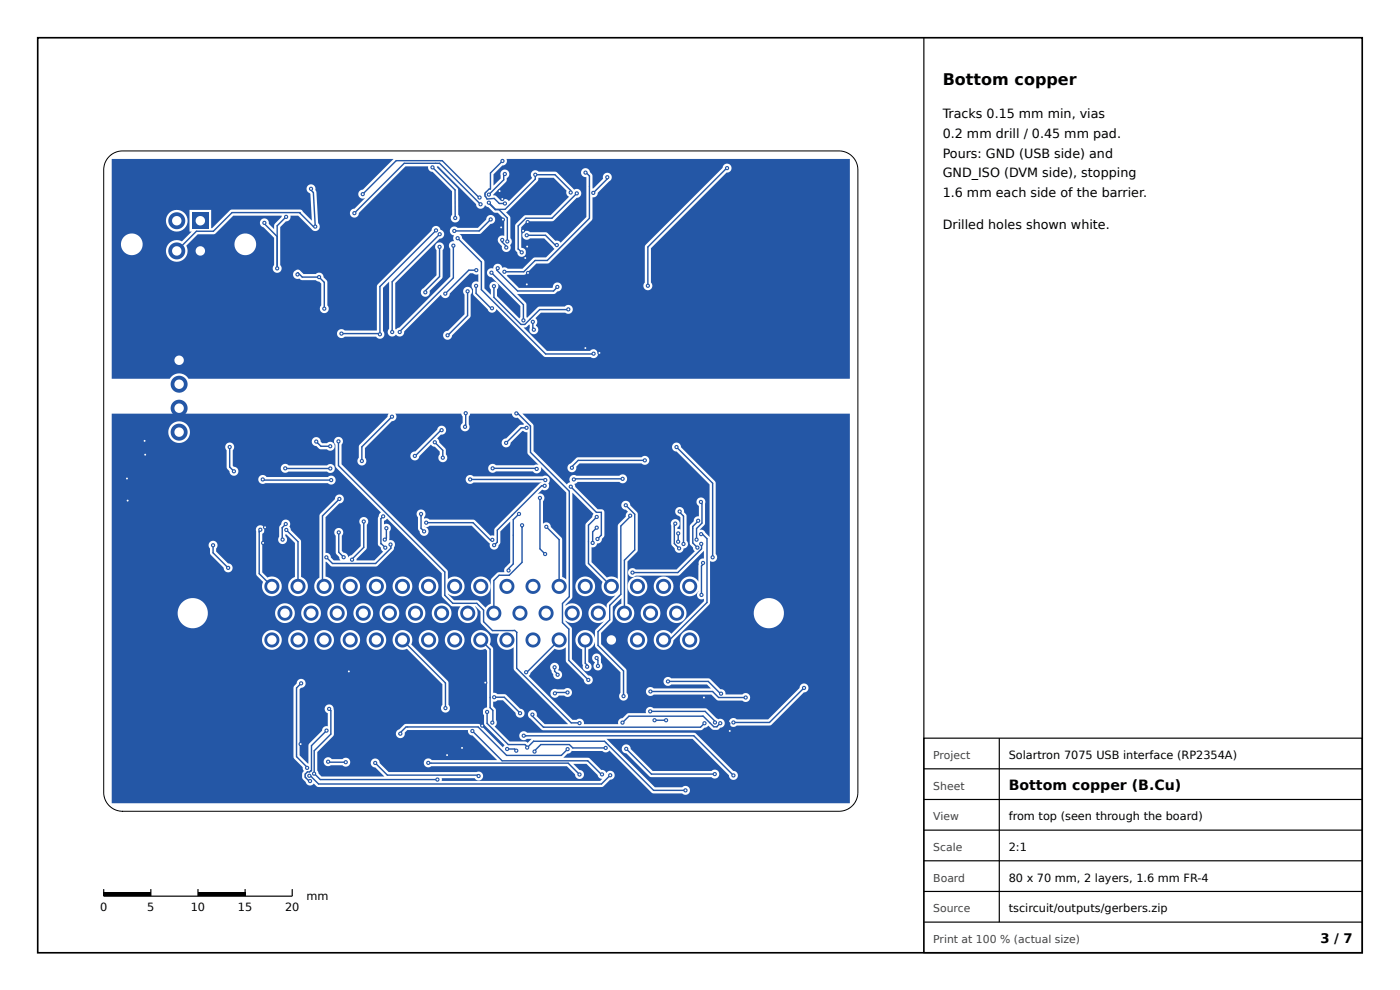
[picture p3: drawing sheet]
<svg xmlns="http://www.w3.org/2000/svg" width="297mm" height="210mm" viewBox="0 0 297 210" stroke-linecap="round" stroke-linejoin="round" font-family="sans-serif">
<defs><g id="words">
<text font-size="3.4" x="200" y="18">Bottom copper</text>
<text font-size="3" x="214" y="167.4">Bottom copper (B.Cu)</text>
<text font-size="2.8" x="280.1" y="199.9">3 / 7</text>
<g font-size="2.7">
<text x="200" y="25">Tracks 0.15 mm min, vias</text>
<text x="200" y="29.2">0.2 mm drill / 0.45 mm pad.</text>
<text x="200" y="33.4">Pours: GND (USB side) and</text>
<text x="200" y="37.6">GND_ISO (DVM side), stopping</text>
<text x="200" y="41.8">1.6 mm each side of the barrier.</text>
<text x="200" y="48.5">Drilled holes shown white.</text>
</g>
<g font-size="2.4">
<text x="214" y="160.9">Solartron 7075 USB interface (RP2354A)</text>
<text x="214" y="173.9">from top (seen through the board)</text>
<text x="214" y="180.4">2:1</text>
<text x="65" y="190.8">mm</text>
<text x="214" y="186.9">80 x 70 mm, 2 layers, 1.6 mm FR-4</text>
<text x="21.2" y="193.2">0</text>
<text x="31.2" y="193.2">5</text>
<text x="40.5" y="193.2">10</text>
<text x="50.5" y="193.2">15</text>
<text x="60.5" y="193.2">20</text>
<text x="214" y="193.4">tscircuit/outputs/gerbers.zip</text>
</g>
<g font-size="2.3" fill="#444">
<text x="198" y="160.9">Project</text>
<text x="198" y="167.4">Sheet</text>
<text x="198" y="173.9">View</text>
<text x="198" y="180.4">Scale</text>
<text x="198" y="186.9">Board</text>
<text x="198" y="193.4">Source</text>
<text x="198" y="199.9">Print at 100 % (actual size)</text>
</g>
</g></defs>
<path d="M23.7 33.7h59.8l-6.5 6.5a.95 .95 0 0 0-.9 1.3 .95 .95 0 0 0 1.5 .4l-2.4 2.3a.95 .95 0 0 0-1 1 .95 .95 0 0 0 1 .9 .95 .95 0 0 0 .9-.9l9.9-9.9h4.8a.94 .94 0 0 0 1 1.1l4.1 4.1v5a.95 .95 0 0 0 0 1.4 .95 .95 0 0 0 1.4 0 .95 .95 0 0 0-.1-1.4l-.1-5.5-4.4-4.5v-.2h.3l8 8a.95 .95 0 0 0 .9 1 .95 .95 0 0 0 1-.9l.3 .4 .4 .1 1.1 1.1 .9 .1 1.4 1.4v3.5a.99 .99 0 0 0-1.3 .5 .99 .99 0 0 0 .4 1.3l.4 .5a.95 .95 0 0 0 1.1 1.1 .95 .95 0 0 0 .6-1.4 .94 .94 0 0 0 .1-1.5v-4.4l-1-1.1 6.7-6.6 .3-.7h3.2l2.7 2.8a.95 .95 0 0 0 .5 1.2l-3.9 3.9h-5.4l-1.9 1.8-.2 .5v4.9l.3 .6a1 1 0 0 0 1 1.1 1 1 0 0 0 1-1 1 1 0 0 0-1-1v-4.3l1.2-1.3h5.5l5-5a.99 .99 0 0 0 .9-1.3 .99 .99 0 0 0-1.5-.5l-3.7-3.7h-3.8a.95 .95 0 0 0-1.3 0 .95 .95 0 0 0 0 1.3l-5 4.9a.95 .95 0 0 0-1.5-.1h-.2l-1-1-.6-.1 .1-.2 2.6-2.6 .3-.9a.95 .95 0 0 0 .3-1.3 .95 .95 0 0 0-1.2-.4 .95 .95 0 0 0-.5 1.3v.6l-1.5 1.5v-2.4l1.9-1.9a.94 .94 0 0 0 .8-1.4h72.9v46.6h-140.3l-.1-.1a2.29 2.29 0 0 0-3.9 .1h-12.3z" fill-rule="evenodd" fill="#2457a6"/>
<g fill="#fff">
<path d="M153.6 35a.95 .95 0 0 1 1.5 .3 .95 .95 0 0 1-1 1.3l-16 16v7.3a.95 .95 0 0 1 0 1.4 .95 .95 0 0 1-1.3 0 .95 .95 0 0 1 0-1.4l.1-7.9 16.4-16.4z" fill-rule="evenodd"/>
<path d="M91.8 48.2a.97 .97 0 0 1 1.7 .5 .95 .95 0 0 1 .7 1.1 .95 .95 0 0 1-.9 .8l-9.4 9.4v9.7l.1 .2 .7-.4 10.8-10.9v-5.9a.95 .95 0 0 1-.1-1.1 .95 .95 0 0 1 1-.4 .94 .94 0 0 1 0-1.3 .95 .95 0 0 1-.9-1.3 .95 .95 0 0 1 1.6-.3h4.3l1.8-1.8a.95 .95 0 0 1 .9-.9 .95 .95 0 0 1 1 .9 .95 .95 0 0 1-1 1l-2.2 2.1h-4.5a.94 .94 0 0 1 .6 .9l4.7 4.7 .1 5.9 1.3 1.4v-1.1a.95 .95 0 0 1 0-1.4 .95 .95 0 0 1 1.4 0 .95 .95 0 0 1-.1 1.4v1.4l4.8 4.7 .2-.3v-2.3l-6.1-6.1a.95 .95 0 0 1-1-1.2 .95 .95 0 0 1 1.3-.7 .95 .95 0 0 1 .9-1 .95 .95 0 0 1 1 .9 .94 .94 0 0 1 1.2 .2h3.2l2.3-2.3 2.6-.1 1.8-1.8-2.1-2.3h-3.1a.95 .95 0 0 1-1.3 .1 .95 .95 0 0 1 0-1.4 .95 .95 0 0 1 1.3 0l3.6 .1 1.8 1.8a.93 .93 0 0 1 1.1 .4l5.5-5.5v-8.5a.95 .95 0 0 1-1.1-.8 .95 .95 0 0 1 .8-1 .95 .95 0 0 1 1.1 .8l.5 .7v2.8l.2-.1 2-2a.95 .95 0 0 1 .6-1.2 .95 .95 0 0 1 1.2 .5 .95 .95 0 0 1-.4 1.2l-2.5 2.5a.95 .95 0 0 1-1.1 .9l-.1 4.8-9 9.1-.5 .2h-2.3l-2.4 2.3-3.7 .1-.2 .1 2.6 2.6h7.1l.1-.1a.95 .95 0 0 1 .9-1 .95 .95 0 0 1 1 .9 .95 .95 0 0 1-.9 1l-.5 .4-.4 .1h-7.7l1.9 2.1 .1 2.8 .1 .2 2.6-2.4h5.4a.95 .95 0 0 1 1.4-.1 .95 .95 0 0 1 .1 1.3 .95 .95 0 0 1-1.4 .1h-5.1l-1.2 1.2a1.1 1.1 0 0 1 .1 1.6 .95 .95 0 0 1 .4 1.2 .95 .95 0 0 1-1.3 .5 .95 .95 0 0 1-.4-1.3l-.1-.7-.6 .5-.6 .1 4.9 5 9.3-.1a.95 .95 0 0 1 1.3 0 .95 .95 0 0 1 0 1.3 .95 .95 0 0 1-1.3 .1l-9.8-.1-10.2-10.1a.95 .95 0 0 1-.9 .8 .95 .95 0 0 1-.9-.7l-3-3-.1-1.3a.95 .95 0 0 1-.2-1.3 .95 .95 0 0 1 1.3-.2v-1.7l-.6 .1-.5-.3h-.7l-4.3 4.4a.95 .95 0 0 1-.8 .9 .95 .95 0 0 1-1.1-.7l-7.7 7.9a.95 .95 0 0 1-.7 .9 .95 .95 0 0 1-1.1-.4 .95 .95 0 0 1-1.4 .2 .95 .95 0 0 1 0-1.4v-10l-1.3 1.3v9.2a.95 .95 0 0 1-.1 1.4 .95 .95 0 0 1-1.4-.2h-6.7a.95 .95 0 0 1-1.3 0 .95 .95 0 0 1 0-1.4 .95 .95 0 0 1 1.3 .1h6.9l.1-9.7 11.5-11.5z" fill-rule="evenodd"/>
<path d="M40.2 44.5h4.6v3.9h.2l3.8-3.8 .4-.2h14.6l2.4 2.4-.4-5.7a1.04 1.04 0 0 1-.8-.9 1.04 1.04 0 0 1 .6-1 1 1 0 0 1 1.3 1.2l.2 .4 .4 6.5a.95 .95 0 0 1 0 1.5 .95 .95 0 0 1-1.5-.3l-2.7-2.8h-1.7a.94 .94 0 0 1-.9 1.2l-1.2 1.2v8.1a.95 .95 0 0 1 0 1.4 .95 .95 0 0 1-1.4 0 .95 .95 0 0 1 .1-1.4v-5.8l-2.3-2.2a.95 .95 0 0 1-.7-1.1 .95 .95 0 0 1 1.1-.8 .95 .95 0 0 1 .7 1.2l1.2 1.1 .1-1.1 1.4-1.5 .1-.3h-10.3l-3.9 3.9-3.7 .1-2.4 2.4a2.29 2.29 0 0 1-1.6 3.4 2.29 2.29 0 0 1-2.7-2.7 2.29 2.29 0 0 1 3.4-1.6l2.1-2.1h-.5z" fill-rule="evenodd"/>
<path d="M92.6 51.7a.95 .95 0 0 1 1.3 0 .95 .95 0 0 1 0 1.3v5.9l-2.8 2.8a.95 .95 0 0 1-.6 1.2 .95 .95 0 0 1-1.2-.6 .95 .95 0 0 1 .6-1.2l2.7-2.7v-5.4a.95 .95 0 0 1 0-1.3z" fill-rule="evenodd"/>
<path d="M62.4 57.5l.4-.2a.64 .64 0 0 1 .8 0l.8 .8h2.6a.95 .95 0 0 1 1.1-.2 .95 .95 0 0 1 .5 .9l.8 .9 .1 5.1a.95 .95 0 0 1 0 1.3 .95 .95 0 0 1-1.4 0 .95 .95 0 0 1 .1-1.3v-4.7l-.5-.4-.7-.3h-3a.84 .84 0 0 0-1.1-.3 .95 .95 0 0 1-.5-1.6z" fill-rule="evenodd"/>
<path d="M98.5 61.1a.95 .95 0 0 1 1.4 0 .95 .95 0 0 1-.1 1.3v4.8l-3.9 3.9a.95 .95 0 0 1-1 .9 .95 .95 0 0 1-.9-1 .95 .95 0 0 1 1-.9l3.5-3.5v-4.2a.95 .95 0 0 1 0-1.3z" fill-rule="evenodd"/>
<circle cx="37.5" cy="46.8" r="2.3"/>
</g>
<path d="M23.7 87.7h58.8l-.3 .7-6 6-.1 2.7a.95 .95 0 0 0 0 1.3 .95 .95 0 0 0 1.3 0 .95 .95 0 0 0 0-1.3v-2.1l5.7-5.7a.95 .95 0 0 0 .9-.6 .95 .95 0 0 0-.1-1h14l.3 .6-.1 1.4a.95 .95 0 0 0-.2 1.3 .95 .95 0 0 0 1.3 .3 .95 .95 0 0 0 .3-1.3v-1.7l.2-.6h8.9v.1a.94 .94 0 0 0 1.2 .7l1.4 1.4-1 .3-2.8 2.8a.95 .95 0 0 0-1 .9 .95 .95 0 0 0 1 .9 .95 .95 0 0 0 .9-.9l2.5-2.5 1.1 .2v4.6l2.4 2.4-.4-.1-.6 .1h-8.1a.95 .95 0 0 0-1.4 0 .95 .95 0 0 0 .1 1.4 .95 .95 0 0 0 1.3-.1h7.9a.95 .95 0 0 0 1.2 .3 .95 .95 0 0 0 .4-1.2l5.4 5.4v18.5l-.8-.6v-8l-2.5-2.6a.95 .95 0 0 0-.5-.9 .95 .95 0 0 0-1.1 .3v-4.9a.95 .95 0 0 0 .1-1.2 .95 .95 0 0 0-1.2-.2l.9-1 .2 .1a.97 .97 0 0 0 1.1-.3 .97 .97 0 0 0 .1-1.2 .95 .95 0 0 0 0-1.2 .95 .95 0 0 0-1.3-.2h-14.7a.95 .95 0 0 0-1.3 0 .95 .95 0 0 0 0 1.3 .95 .95 0 0 0 1.3 0h14.5l-.5 .2-9.4 9.4-.1 .4v1.3h-.8l-3.6-3.4h-9.4a.93 .93 0 0 0-1.1-.2v-.4a.95 .95 0 0 0 0-1.3 .95 .95 0 0 0-1.4 0 .95 .95 0 0 0 .1 1.4v2.4l.3 .5a.95 .95 0 0 0 1 1 .95 .95 0 0 0 .9-.9 .95 .95 0 0 0-.9-1h.6l.5-.2h9l3.8 3.8a.95 .95 0 0 0 .8 1.2 .95 .95 0 0 0 1.1-.9l.3-.5 .1-2.4 2-2.1v8.7l-.8 .8a1.03 1.03 0 0 0-.4 1.2l-1.4 .1-1.4 1.4-.1 5.2-.5 .3-.6 .5-1.6-1.5h-5.1l-1.3-1.5a2.1 2.1 0 0 0 3 0 2.1 2.1 0 0 0 0-3 2.1 2.1 0 0 0-3 0v-1.5l-.2-.5-22.3-22.4v-4.1a.95 .95 0 0 0 0-1.4 .95 .95 0 0 0-1.4 0 .95 .95 0 0 0 .1 1.4l.1 4.8 9.5 9.5-.4 .5-.2 .9v5.3l.2 .4a.94 .94 0 0 1 .5 .9l.4 .3-1.9 1.9h-3.8v-.3l2.2-2.3v-5a.95 .95 0 0 0 0-1.3 .95 .95 0 0 0-1.3 0 .95 .95 0 0 0 0 1.4v4.5l-1.9 1.9-.4 .2-.4 .3a.94 .94 0 0 0-.9-1l-.4-.4v-3.2a.95 .95 0 0 0 0-1.4 .95 .95 0 0 0-1.3 0 .95 .95 0 0 0 0 1.4v3.6l.8 .9 .2 .7h-1.4l-.6-.6a.95 .95 0 0 0-1.1-1v-7.6l2.9-2.9a.95 .95 0 0 0 1-.9 .95 .95 0 0 0-1-1 .95 .95 0 0 0-.9 1l-3.3 3.4v13.3a2.1 2.1 0 0 0-.5 3.3 2.1 2.1 0 0 0 3.3-.6 2.1 2.1 0 0 0-1.5-3v-3.1h.2l.9 .9 .3 .1h9.3l3.6-3.4 .2-.5a1.06 1.06 0 0 0-.8-1.7h-.2v-1.8a.95 .95 0 0 0 .1-1.3 .95 .95 0 0 0-1.2-.2v-.8l.6-.5 11.6 11.6 .1 5.1 2 1.9 1.9 .1a2.1 2.1 0 0 0 .1 2.9 2.1 2.1 0 0 0 2.9 0 2.1 2.1 0 0 0 .1-2.9l1.1 1v2.2l.2 .5 2 1.9 1.8 .1-.1 .2a2.1 2.1 0 0 0 .4 2.8 2.1 2.1 0 0 0 2.8-.1l.1 4.9 11.4 11.4h-4.9l-1.8-1.7a.95 .95 0 0 0-.5-1.2 .95 .95 0 0 0-1.2 .5 .95 .95 0 0 0 .4 1.2l2.3 2.3 .5 .2h33.3l.4-.1 .4-.4 .6-.2 .3-.3 1 .9h1.1l.4-.4a.95 .95 0 0 0 .9-1.2 .95 .95 0 0 0-1.3-.6l-2.7-2.3-11.1-.1a.95 .95 0 0 0-1.2-.1 .95 .95 0 0 0-.3 1.2h-3.8l-1.2 1.1a.94 .94 0 0 0-.9 1.2h-7.3a.95 .95 0 0 0-.5-1 .95 .95 0 0 0-1.1 .1h-.8l-9.3-9.3 .4-.6 5.1-5.2 .5 .2a2.07 2.07 0 0 0 1.8-.5l.1 3.2 3.8 3.7a.95 .95 0 0 0 .9 1 .95 .95 0 0 0 1-1 .95 .95 0 0 0-1-.9l-3.5-3.5v-6.5l-1.3-1.5v-.2a2.1 2.1 0 0 0 2.9 0 2.1 2.1 0 0 0 0-3 2.1 2.1 0 0 0-2.9 0v-.3l1.2-1.3 .2-.4v-22.1l4.5 4.5-.2 .7-1.5 1.6v8.4l3.6 3.8v.1a2.09 2.09 0 0 0 .4 2.3 2.09 2.09 0 0 0 2.4 .4l-1.8 1.8-.1 .9a2.1 2.1 0 0 0-2.9-.6 2.1 2.1 0 0 0-.6 2.9 2.1 2.1 0 0 0 3 .5l-1.9 1.8-.1 1.8a2.1 2.1 0 0 0-3.4-1.2 2.1 2.1 0 0 0 .7 3.6l.1 3.3a1 1 0 0 0 .7 1.3 1 1 0 0 0 1.2-.7 1 1 0 0 0-.7-1.3v-2.6l.2-.1a2.09 2.09 0 0 0 1.2-1.5v.9l.2 .3 5.2 5.2v4.4a.95 .95 0 0 0 0 1.4 .95 .95 0 0 0 1.4 0 .95 .95 0 0 0-.1-1.4v-4.9l-5.4-5.4v-2.4l2.5-2.5v-3.1l1.8-1.8v1.2l-.1 .1a2.1 2.1 0 0 0-.9 3.2 2.1 2.1 0 0 0 3.4-.1 2.1 2.1 0 0 0-1.1-3.2v-9l2-2 .2-.4v-7.7l-1.6-1.8a.95 .95 0 0 0-.9-.9 .95 .95 0 0 0-1 .9 .95 .95 0 0 0 1 1l.4 .4-.4 .5v.5l-1.7 1.9v11.3l-.6-.3a2.05 2.05 0 0 0-1.7 .1l-3.3-3.3v-3.2a1.06 1.06 0 0 0 1.3-.8 .95 .95 0 0 0 .9-1l.4-.4 .1-.4v-4.8a.65 .65 0 0 0-.6-.6h-.8l-4.8-4.8-.2-.6 .7-.4h8.9a.95 .95 0 0 0 1.4 0 .95 .95 0 0 0 0-1.4 .95 .95 0 0 0-1.4 .1h-9.1a.95 .95 0 0 0-1.3 .1 .95 .95 0 0 0 0 1.2l-.4 .2-.3 .3-7.1-7.1v-5.4l-2.4-2.5h69.5v82.6h-156.6z" fill-rule="evenodd" fill="#2457a6"/>
<g fill="#fff">
<path d="M87.3 96l.8-.3 4.7-4.6a.95 .95 0 0 1 1-.8 .95 .95 0 0 1 .8 1 .95 .95 0 0 1-1.1 .8l-.8 .8 .3 .3 .2 .6 1.3 1.3 .1 1.3a.95 .95 0 0 1 0 1.3 .95 .95 0 0 1-1.3 0 .95 .95 0 0 1 0-1.3v-.7l-1-1-.6-.1-.3-.4-2.4 2.5a.95 .95 0 0 1-1.4 .8 .95 .95 0 0 1-.3-1.5z" fill-rule="evenodd"/>
<path d="M66.4 92.9a.95 .95 0 0 1 1.1-.2 .95 .95 0 0 1 .5 .9l.4 .4h1a.95 .95 0 0 1 1.3-.1 .95 .95 0 0 1 0 1.4 .95 .95 0 0 1-1.3 0l-1.6-.1-.7-.6a.95 .95 0 0 1-.9-.6 .95 .95 0 0 1 .2-1.1z" fill-rule="evenodd"/>
<path d="M48.1 94.1a.95 .95 0 0 1 1.3 0 .95 .95 0 0 1 0 1.4v3.2l.2 .3a.95 .95 0 0 1 1 .9 .95 .95 0 0 1-1 1 .95 .95 0 0 1-.9-1l-.6-.8v-3.6a.95 .95 0 0 1 0-1.4z" fill-rule="evenodd"/>
<path d="M142.8 94.1a.95 .95 0 0 1 1.1-.2 .95 .95 0 0 1 .6 .9l7.3 7.4v15.3a.95 .95 0 0 1 .1 1.3 .95 .95 0 0 1-1.3 .1v9.1l-7.7 7.8a2.1 2.1 0 0 1-2.8 1.9 2.1 2.1 0 0 1-1-3.2 2.1 2.1 0 0 1 3.3-.1l6.9-6.9v-.6a1.01 1.01 0 0 1-1.3-.3 1.01 1.01 0 0 1 .2-1.3 2.09 2.09 0 0 1-3.2 .6 2.09 2.09 0 0 1 0-3.2 2.09 2.09 0 0 1 3.2 .6v-3.6a1.01 1.01 0 0 1 1.1-1.3v-1.6l-5.4 5.2h-9a.95 .95 0 0 1-1.4 .1 .95 .95 0 0 1 0-1.4 .95 .95 0 0 1 1.4 0h8.6l3.9-3.8-1.1-1.8v-3.6l.9-1a.94 .94 0 0 1 1.1-1v-2.2a.95 .95 0 0 1-.4-1.3 .95 .95 0 0 1 1.2-.4 .95 .95 0 0 1 .5 1.2v4.2l-1.2 1.3a.94 .94 0 0 1 1.2 .6l.9 1v-11.2l-7-7a.95 .95 0 0 1-.9-.5 .95 .95 0 0 1 .2-1.1z" fill-rule="evenodd"/>
<path d="M120.7 98.5l1.8-1.5 13.6-.1a.95 .95 0 0 1 1.4 0 .95 .95 0 0 1 0 1.4 .95 .95 0 0 1-1.4-.1h-13.2l-.7 .7a.95 .95 0 0 1-1.1 1.2 .95 .95 0 0 1-.4-1.6z" fill-rule="evenodd"/>
<path d="M59.8 98.6a.94 .94 0 0 1 1.4 .1h8.2a.95 .95 0 0 1 1.3-.1 .95 .95 0 0 1 0 1.4 .95 .95 0 0 1-1.3 0h-8.2a.95 .95 0 0 1-1.4 0 .95 .95 0 0 1 0-1.4z" fill-rule="evenodd"/>
<path d="M55.1 101a.95 .95 0 0 1 1.4 .1h13.1a.95 .95 0 0 1 1.3 0 .95 .95 0 0 1 0 1.4 .95 .95 0 0 1-1.3-.1h-13.3a.95 .95 0 0 1-1.3-.2 .95 .95 0 0 1 .1-1.2z" fill-rule="evenodd"/>
<path d="M143.5 107.8a.95 .95 0 0 1 1.1-.2 .95 .95 0 0 1 .5 1l.4 .5 .2 .3v5.2a.95 .95 0 0 1 .2 1.1 .95 .95 0 0 1-.9 .6 .95 .95 0 0 1-1 .9 .95 .95 0 0 1-.9-1l-.7-.8v-4a.95 .95 0 0 1 .4-1.2 .95 .95 0 0 1 1.3 .3 .95 .95 0 0 1-.4 1.3v.4l.7 .1v-2.6l-.4-.3a.95 .95 0 0 1-.7-.7 .95 .95 0 0 1 .2-.9z" fill-rule="evenodd"/>
<path d="M59.9 110.4a.97 .97 0 0 1 1.4 0 .97 .97 0 0 1 .1 1.3l.3 .7 2.2 2.3v7.6a2.1 2.1 0 0 1 1 3.3 2.1 2.1 0 0 1-3.4 0 2.1 2.1 0 0 1 1.1-3.3v-7.2l-1.8-1.8h-.3v.3a.95 .95 0 0 1 .2 1.4 .95 .95 0 0 1-1.3 .1 .95 .95 0 0 1-.2-1.3v-2.1z" fill-rule="evenodd"/>
<path d="M54.6 111.6a.95 .95 0 0 1 1.4 .2 .95 .95 0 0 1-.4 1.4v8.2l1.1 1.1a2.1 2.1 0 0 1 3.1 1.5 2.1 2.1 0 0 1-2.4 2.4 2.1 2.1 0 0 1-1.6-3l-1.4-1.6-.1-9.5z" fill-rule="evenodd"/>
<path d="M44.5 114.9a.95 .95 0 0 1 1.4 0 .95 .95 0 0 1 0 1.4v.6l2.5 2.6a.95 .95 0 0 1 1 .9 .95 .95 0 0 1-1 .9 .95 .95 0 0 1-.9-.9l-2.8-2.8-.1-1.3a.95 .95 0 0 1-.1-1.4z" fill-rule="evenodd"/>
<path d="M83.9 134.2a2.09 2.09 0 0 1 2.7-.2 2.09 2.09 0 0 1 .6 2.6l7.8 7.8 .2 5a.95 .95 0 0 1 0 1.4 .95 .95 0 0 1-1.4 0 .95 .95 0 0 1 .1-1.4v-4.3l-7.6-7.6a2.09 2.09 0 0 1-2.6-.6 2.09 2.09 0 0 1 .2-2.7z" fill-rule="evenodd"/>
<path d="M63.2 144.2a.95 .95 0 0 1 1.6 .3 .95 .95 0 0 1-.9 1.3l-.3 .3v14l1.7 1.8h.1l.1-4.1 2.8-2.9a.94 .94 0 0 1 1.2-.9v-2.8a.97 .97 0 0 1-.5-1.3 .97 .97 0 0 1 1.2-.5 .97 .97 0 0 1 .6 1.1v5.4l-3.5 3.5v4l.3 .6 .6 .6h13.3l-1.9-1.9a.95 .95 0 0 1-1-1 .95 .95 0 0 1 1-.9 .95 .95 0 0 1 .9 1l1.9 1.9h18.7a.95 .95 0 0 1 1.3 .4 .95 .95 0 0 1-.4 1.3 .95 .95 0 0 1-1.3-.4h-7v.6h33.6l.4-.5a.94 .94 0 0 1-.9-.8l-2.4-2.4h-2.8l1.3 1.4a.95 .95 0 0 1 1 .9 .95 .95 0 0 1-1 .9 .95 .95 0 0 1-.9-.9l-1.7-1.8h-28.8a.95 .95 0 0 1-1.4 0 .95 .95 0 0 1 .2-1.4 .95 .95 0 0 1 1.3 .1h13.9l-5.3-5.2a.94 .94 0 0 1-.9-1.1h-12.9l-.5 .6a.95 .95 0 0 1-.8 1.1 .95 .95 0 0 1-1.1-.7 .95 .95 0 0 1 .7-1.2l1.1-1 .3-.1h15.5l5.1 5 .4-.5-4.3-4.3-.1-2.1a.95 .95 0 0 1-.2-1 .95 .95 0 0 1 .8-.6v-12.1l-.4-.4-.1 .1a2.1 2.1 0 0 1-2.9-1.7 2.1 2.1 0 0 1 2.5-2.3 2.1 2.1 0 0 1 1.5 3l.6 .7 .1 .4v9.2h.4l.5 .3 1.8 .1 3 3h.2a.95 .95 0 0 1 .8 1 .95 .95 0 0 1-1.1 .8 .95 .95 0 0 1-.8-1l-2.7-2.6h-1.2l-.5 .3-.4-.1v1.1l.6 .7v2.1a.94 .94 0 0 1-.3 1.4l3.2 3.2h3.3l.5 .3 .9-.9h-1a.95 .95 0 0 1-1.4 0 .95 .95 0 0 1 .1-1.3 .95 .95 0 0 1 1.3 0l35.5 .1 .4 .1 7.9 8a.95 .95 0 0 1 .9 .9 .95 .95 0 0 1-.9 .9 .95 .95 0 0 1-.9-.9l-7.8-7.8h-18.2l10.2 10.3h5.8a.95 .95 0 0 1 1.4 0 .95 .95 0 0 1 0 1.3 .95 .95 0 0 1-1.4 0l-6.4-.1-9-9a.95 .95 0 0 1-1.5 .1h-6.5l-.4 .4-.5 .2-.9 .8 5.4 .1 2.7 2.5a.94 .94 0 0 1 1 .7 .95 .95 0 0 1 1.7 0 .95 .95 0 0 1-.9 1.4l-1.3 1.4-.5 .2h-60l-.4-.1-.6-.7a.95 .95 0 0 1-1 .4 .95 .95 0 0 1-.8-.7 1.45 1.45 0 0 1-.7-1.7l.4-.6-.3-.9-1.7-1.7-.2-.5v-14.6l.1-.3 .5-.6z" fill-rule="evenodd"/>
<path d="M125.9 138.8a1.01 1.01 0 0 1 1.3 0 1.01 1.01 0 0 1 .3 1.2v.5a.95 .95 0 0 1 0 1.4 .95 .95 0 0 1-1.3 0 .95 .95 0 0 1 0-1.4 1.24 1.24 0 0 1-.5-1.4z" fill-rule="evenodd"/>
<path d="M117 140.8a.97 .97 0 0 1 1.3 0 .97 .97 0 0 1 .1 1.3 .95 .95 0 0 1 .8 1.1 .95 .95 0 0 1-1 .8 .95 .95 0 0 1-.8-1.1l-.3-.4-.1-.3a.95 .95 0 0 1 0-1.4z" fill-rule="evenodd"/>
<path d="M137.3 145.9a.95 .95 0 0 1 1.4 .1h12.1l-.8-.9h-7.6a.95 .95 0 0 1-1.4 0 .95 .95 0 0 1 0-1.3 .95 .95 0 0 1 1.4 0h8l2.4 2.3a.94 .94 0 0 1 1.1 1.1h3.6a.95 .95 0 0 1 1.4 0 .95 .95 0 0 1 0 1.4 .95 .95 0 0 1-1.4-.1h-5.2l-1.4-1.2h-12.2a.95 .95 0 0 1-1.4 0 .95 .95 0 0 1 0-1.4z" fill-rule="evenodd"/>
<path d="M154.9 152.5a.95 .95 0 0 1 1.4 0h6.7l6.6-6.6a.95 .95 0 0 1 1-1 .95 .95 0 0 1 .9 1 .95 .95 0 0 1-1 .9l-7 7h-7.2a.95 .95 0 0 1-1.4 .1 .95 .95 0 0 1 0-1.4z" fill-rule="evenodd"/>
<path d="M117.1 146.3l.6-.3 2 .2a.95 .95 0 0 1 1.4-.1 .95 .95 0 0 1 0 1.4 .95 .95 0 0 1-1.4 0h-1.2a.95 .95 0 0 1-1.4 .3 .95 .95 0 0 1 0-1.5z" fill-rule="evenodd"/>
<path d="M132.2 158.1a.95 .95 0 0 1 1-.2 .95 .95 0 0 1 .6 .9l4.7 4.7h12.5a.95 .95 0 0 1 1.3-.1 .95 .95 0 0 1 0 1.4 .95 .95 0 0 1-1.3 0h-12.9l-5.2-5.1a.95 .95 0 0 1-.9-.6 .95 .95 0 0 1 .2-1z" fill-rule="evenodd"/>
<path d="M68.9 160.8a.95 .95 0 0 1 1.5 .1h2.3a.95 .95 0 0 1 1.3 0 .95 .95 0 0 1 0 1.4 .95 .95 0 0 1-1.3-.1h-2.5a.95 .95 0 0 1-1.3-.1 .95 .95 0 0 1 0-1.3z" fill-rule="evenodd"/>
<circle cx="38" cy="91.6" r="2.3"/>
<circle cx="74.3" cy="124.3" r="2.1"/>
<circle cx="79.8" cy="124.3" r="2.1"/>
<circle cx="85.4" cy="124.3" r="2.1"/>
<circle cx="90.9" cy="124.3" r="2.1"/>
<circle cx="102" cy="124.3" r="2.1"/>
<circle cx="124.2" cy="124.3" r="2.1"/>
<circle cx="135.2" cy="124.3" r="2.1"/>
<circle cx="140.8" cy="124.3" r="2.1"/>
<circle cx="60.5" cy="130" r="2.1"/>
<circle cx="66" cy="130" r="2.1"/>
<circle cx="71.5" cy="130" r="2.1"/>
<circle cx="77.1" cy="130" r="2.1"/>
<circle cx="82.6" cy="130" r="2.1"/>
<circle cx="88.2" cy="130" r="2.1"/>
<circle cx="93.7" cy="130" r="2.1"/>
<circle cx="138" cy="130" r="2.1"/>
<circle cx="143.5" cy="130" r="2.1"/>
<circle cx="57.7" cy="135.7" r="2.1"/>
<circle cx="63.2" cy="135.7" r="2.1"/>
<circle cx="68.8" cy="135.7" r="2.1"/>
<circle cx="74.3" cy="135.7" r="2.1"/>
<circle cx="79.8" cy="135.7" r="2.1"/>
<circle cx="90.9" cy="135.7" r="2.1"/>
<circle cx="96.5" cy="135.7" r="2.1"/>
<circle cx="135.2" cy="135.7" r="2.1"/>
<circle cx="146.3" cy="135.7" r="2.1"/>
</g>
<g fill="#2457a6">
<path d="M40.7 45h3.6v3.6h-3.6z"/>
<circle cx="37.5" cy="46.8" r="1.8"/>
<circle cx="37.5" cy="53.2" r="1.8"/>
<circle cx="42.5" cy="53.2" r="1.8"/>
<circle cx="52" cy="51.8" r="3"/>
<circle cx="28" cy="51.8" r="3"/>
<circle cx="38" cy="76.4" r="1.8"/>
<circle cx="38" cy="81.5" r="1.8"/>
<circle cx="38" cy="86.5" r="1.8"/>
<circle cx="38" cy="91.6" r="1.8"/>
<circle cx="146.3" cy="124.3" r="1.6"/>
<circle cx="140.8" cy="124.3" r="1.6"/>
<circle cx="135.2" cy="124.3" r="1.6"/>
<circle cx="129.7" cy="124.3" r="1.6"/>
<circle cx="124.2" cy="124.3" r="1.6"/>
<circle cx="118.6" cy="124.3" r="1.6"/>
<circle cx="113.1" cy="124.3" r="1.6"/>
<circle cx="107.5" cy="124.3" r="1.6"/>
<circle cx="102" cy="124.3" r="1.6"/>
<circle cx="96.5" cy="124.3" r="1.6"/>
<circle cx="90.9" cy="124.3" r="1.6"/>
<circle cx="85.4" cy="124.3" r="1.6"/>
<circle cx="79.8" cy="124.3" r="1.6"/>
<circle cx="74.3" cy="124.3" r="1.6"/>
<circle cx="68.8" cy="124.3" r="1.6"/>
<circle cx="63.2" cy="124.3" r="1.6"/>
<circle cx="57.7" cy="124.3" r="1.6"/>
<circle cx="143.5" cy="130" r="1.6"/>
<circle cx="138" cy="130" r="1.6"/>
<circle cx="132.5" cy="130" r="1.6"/>
<circle cx="126.9" cy="130" r="1.6"/>
<circle cx="121.4" cy="130" r="1.6"/>
<circle cx="115.9" cy="130" r="1.6"/>
<circle cx="110.3" cy="130" r="1.6"/>
<circle cx="104.8" cy="130" r="1.6"/>
<circle cx="99.2" cy="130" r="1.6"/>
<circle cx="93.7" cy="130" r="1.6"/>
<circle cx="88.2" cy="130" r="1.6"/>
<circle cx="82.6" cy="130" r="1.6"/>
<circle cx="77.1" cy="130" r="1.6"/>
<circle cx="71.5" cy="130" r="1.6"/>
<circle cx="66" cy="130" r="1.6"/>
<circle cx="60.5" cy="130" r="1.6"/>
<circle cx="146.3" cy="135.7" r="1.6"/>
<circle cx="140.8" cy="135.7" r="1.6"/>
<circle cx="135.2" cy="135.7" r="1.6"/>
<circle cx="129.7" cy="135.7" r="1.6"/>
<circle cx="124.2" cy="135.7" r="1.6"/>
<circle cx="118.6" cy="135.7" r="1.6"/>
<circle cx="113.1" cy="135.7" r="1.6"/>
<circle cx="107.5" cy="135.7" r="1.6"/>
<circle cx="102" cy="135.7" r="1.6"/>
<circle cx="96.5" cy="135.7" r="1.6"/>
<circle cx="90.9" cy="135.7" r="1.6"/>
<circle cx="85.4" cy="135.7" r="1.6"/>
<circle cx="79.8" cy="135.7" r="1.6"/>
<circle cx="74.3" cy="135.7" r="1.6"/>
<circle cx="68.8" cy="135.7" r="1.6"/>
<circle cx="63.2" cy="135.7" r="1.6"/>
<circle cx="57.7" cy="135.7" r="1.6"/>
<circle cx="163.1" cy="130" r="5.6"/>
<circle cx="40.9" cy="130" r="5.6"/>
</g>
<g fill="none" stroke="#2457a6" stroke-width=".3">
<path d="M91.8 35.5l4.7 4.8 .1 5.9M106.6 34.1l-2.6 2.6v3.4h-.2l-.9 .9v.6l.4 .6 1.5-.1 1.1 1h1.2M107.1 36.9l-.2 .2v1l-3.2 3.2M124.2 36.6h.1M124.2 36.6l.8 .7v9l-8.9 8.9h-2.6l-2.4 2.4h-4.1M128.8 37.6v.3l-2.9 3M154.2 35.6l-16.8 16.8v8.2M56.1 47.2v.3l2.7 2.7M60.5 46.1h.1M60.7 46l-1.9 1.9v9M63.1 58.2l.1-.4 .9 .9h3.6l1.1 1.2v5.5M66 40v.3l.5 .5 .4 7.2h-.4l-2.9-2.9h-14.4l-3.9 3.9h-3.6l-4.2 4.2"/>
<path d="M77 41.2l7-7.1h9.8l7.9 7.8M92.5 48.8l-11.9 12v10.1M93.3 52.3v6.3l-3 3-.1 .4M93.3 49.7l-10.1 10v10.7M96.2 52.1v6.8l-11.4 11.5M97.1 50.5l5 5v5.9l13.7 13.6h10.1M101 57.3h-1.5l-5 5M101.9 43.3l-8.6-8.7h-7.5l-10.6 10.6M103.9 43.1l1.2 1.4h.8l1.7 1.7v5M104.2 46.4l-2.5 2.6h-5.3M104.2 46.4h.1M104.3 57.8l6.7 6.8v3.3"/>
<path d="M105.6 56.9l-.2 .4 4.4 4.4h7.6l.8-.9M106 40.5l.5 .7 .1 1M106.5 50.9h.1M106.5 50.9v.4l.9 .9v.3M106.7 46.6l-.4 .5v1.1M111.7 49.9h4l2.2 2.1h.2M111.8 52.3l-.1 .1v2l-.3 .3M111.9 47.1h.1M112 47.1v.2l-1 1.1v.5M112 57.9l.2 .2-.4 .4v1.8M121.1 40.8v-.4l-3.4-3.4h-4.1v1l-6.4 6.4h-2.1l-1.4-1.4M122.4 41l-5.3 5.3h-5.5l-1.7 1.6v4.9l.8 .7"/>
<path d="M72.4 70.7h8l.2 .2M80.6 70.9h.1M84.8 70.4h.1M94.6 62.1h.1M99.2 61.8v5.1l-4.4 4.4 .2-.2M101 60.6v1.6l3.3 3.3 .1-.1M104.8 60.7v2.3l5.7 5.8h.8l3.2-3.2h6.1M111 67.9h.1M113 68.2v1.3l.3 .4M118 61.1h.1M124.2 73.8h2l1 1M30.7 93.5l.1 2.9"/>
<path d="M48.7 94.8v4.2l.9 .9M60.5 99.3l.1-.1 .2 .1h9.3M67.1 93.6l1 1h2M71.8 93.6v5.1l22.6 22.6v4.9l1.7 1.7h5.1l1.4 1.4v2.5l1.9 1.9h4.7l.4 .4M83.2 88.3l-6.4 6.4v3M92.2 93.8l1.7 1.7v1.5M92.2 93.8h.1M93.7 91.2l-5.7 5.5M98.8 87.6v2.4l-.1 .5M104.5 99.3h9.1l.3 .1M107.6 93.7h.1M109.5 87.6l.1 .1"/>
<path d="M109.6 87.7h.1M109.6 87.7h.3l2.6 2.6v5.6l8.3 8.2v22.4l-1.5 1.4v4.1l1.4 1.4v6.6l4.1 4.2M111.7 90.7h-1.1l-3.2 3.2M136.8 97.6h-14.1l-1.5 1.5 .1 .1M143.5 94.8l7.7 7.6v15.8M26.9 101.5l.2 .3v4.3M45.2 115.6v1.6l3.2 3.2M55.2 112.3l-.2 .4v8.9l2.7 2.7M55.7 101.6h.1M55.7 101.6l.3 .2h14.3M56.2 111.8v2.6l-.4 .7M60.6 111.1l-.7 .8 .1 2.5"/>
<path d="M60.7 112.4l2.5 2.4v9.5M71.9 112.9v4.2l.9 .9M72 105.8l-3.6 3.6v14.6l.4 .3M72.8 118h.1M72.8 118l.1 .1M77.2 110.6v5.5l-2.5 2.6M81.3 109.5l-.5 .5v5.3l.9 .8M82 112v2.1l-.4 .3M82.8 115.4l.1 .8-3.2 3.3h-9.2l-1.3-1.3M89.3 109v3l.7 .7M90.4 110.8h10l3.7 3.7h.3M99.7 101.6h15.8l.2 .2"/>
<path d="M110.1 109l-1.2 1.2v9.3l-1 1v.4M110.8 111.4v7.8l-2.8 2.8h-2.1l-1.1 1.1v6.9M114.5 105.6h.1M114.6 105.6v10.8l1 1.1M115.5 103h-.6l-9.4 9.4v2.5l-.7 .7M115.6 101.7h.1M115.9 111.7l2.7 2.7v9.9M121.1 103.2l5.4 5.4h1.1v4.8l-.8 .9M126.6 111.9l-.9 .9v2.3M126.6 109.6l-1.8 1.7v8.2l4.9 4.8M132.1 101.5h-10l-.4 .1M132.8 107.1l1.9 1.9v7.6l-2.2 2.2v11.2"/>
<path d="M133.7 109.3l-.1 .4-1.9 1.8v14.5l-2.4 2.4v3l-2.4 2.5v2.9l5.4 5.4v5.4M143.2 111l-.1 .4v3.8l1 1.1M143.3 111h-.1M143.9 114.9h.1M143.9 113.1v1.8M144.2 108.4l.8 1v5.9M148.1 110.4l-1.1 1.2v3.5l1 1M148.1 110.4h.1M148.7 106.4l.2 .4v4.1l-1.1 1.1v2.4M148.7 113.2h.3l1 1v13.5l-8 8h-1.2M148.8 115.3v1.1l-5 5h-9.6M149.1 119.3l-.3 .7v6.1"/>
<path d="M151.2 118.2h.1M85.4 135.7l9.1 9.1v5.3M102 135.7l2 2v12.3l.6 .6v2.5M107.9 120.9h.1M109.6 134.1v7.6l11.6 11.6h1.7M109.6 134.1h.1M118.6 135.7l-6.8 6.8h-.2M124.2 135.7v4.9l.4 .4v.4M126.6 139.5l.3 .5v1.2M63.9 144.9l-1 .9v14.6l2.3 2.4M69.3 154.9l-3.2 3.2v5.3l-.4 .3h-.5l-.5 .4v.7l.8 .7 .3 .1M69.8 150.3l.4 .4v4.9l-3.5 3.6v4.8"/>
<path d="M74 142.4l-10.1 10v5.2l-.1 .1M84.9 155.5l-.2 .1 1.4-1.5h15.3l6.1 6.1h11.6l1.3-1.4M95.1 159.9h.1M98 158.6h-1.6l-1.6 1.5M100.2 155l6.3 6.3h18.2l3 2.9M102.9 144.7l-.6 .7v8.4M103.3 150.9v2.5l4.5 4.5h3.6l.6 .6M104.5 153.1l-.1 .1M104.5 153.1h.1M104.8 147.8h2.2l3.3 3.4M107.6 158.8h1.6l.3 .3M111.1 156h.1"/>
<path d="M111.1 156h36.1l8.4 8.4M112 158.5h.1M112 158.5h-.2v-.2h.3l1.1-1.1h15.1l10.4 10.4h6.7M113 151.5v.4l2.3 2.3h33.3l.9-.9M113.4 159.3h.1M117.7 141.5v.8l.6 .8M120.4 146.8h-2.3l-.4 .2M124.6 141.4h.1M128.5 158.6h-7l-.7-.7h-6.1l-1.3 1.4M132.1 153.2l1.3-1.4h15.8l2.2 2.3h.7l.7-.8M132.9 158.8l5.3 5.3h13.4M137.9 150.8h11.7l2 2 .1 .4"/>
<path d="M138 146.6h13.2l1.3 1.3h5.7M138.9 152.7h2.4M141.3 152.7h.1M141.7 144.5h8.6l2.7 2.6M149.3 147.9l5.5 5.4v1.7M170.3 146.1h.1M170.6 145.8l-7.4 7.4h-7.6M66.7 164h.1M66.7 164l1.2 1.3h24.9M66.7 164h-.1M69.6 161.5l3.8 .1M79.6 161.8l2.6 2.5h19.1l.2 .2"/>
<path d="M90.9 161.7l29.6 .1 2.4 2.4M129.5 164.4l-1.9 1.8h-60l-1.7-1.6-.3-.1"/>
</g>
<g fill="#2457a6">
<circle cx="118.3" cy="143.1" r=".45"/>
<circle cx="117.7" cy="141.5" r=".45"/>
<circle cx="94.5" cy="150.1" r=".45"/>
<circle cx="111.6" cy="142.5" r=".45"/>
<circle cx="117.7" cy="147" r=".45"/>
<circle cx="120.4" cy="146.8" r=".45"/>
<circle cx="124.6" cy="141.4" r=".45"/>
<circle cx="104.4" cy="153.2" r=".45"/>
<circle cx="151.6" cy="164.1" r=".45"/>
<circle cx="132.9" cy="158.8" r=".45"/>
<circle cx="128.5" cy="158.6" r=".45"/>
<circle cx="113.4" cy="159.3" r=".45"/>
<circle cx="155.6" cy="164.4" r=".45"/>
<circle cx="111.1" cy="156" r=".45"/>
<circle cx="103.3" cy="150.9" r=".45"/>
<circle cx="111.8" cy="158.5" r=".45"/>
<circle cx="145.4" cy="167.6" r=".45"/>
<circle cx="69.3" cy="154.9" r=".45"/>
<circle cx="65.8" cy="165.6" r=".45"/>
<circle cx="104.8" cy="147.8" r=".45"/>
<circle cx="110.3" cy="151.2" r=".45"/>
<circle cx="149.5" cy="153.3" r=".45"/>
<circle cx="113" cy="151.5" r=".45"/>
<circle cx="69.8" cy="150.3" r=".45"/>
<circle cx="66.6" cy="164" r=".45"/>
<circle cx="92.8" cy="165.3" r=".45"/>
<circle cx="63.9" cy="144.9" r=".45"/>
<circle cx="65.2" cy="162.8" r=".45"/>
<circle cx="129.5" cy="164.4" r=".45"/>
<circle cx="65.6" cy="164.5" r=".45"/>
<circle cx="127.7" cy="164.2" r=".45"/>
<circle cx="100.2" cy="155" r=".45"/>
<circle cx="122.9" cy="164.2" r=".45"/>
<circle cx="90.9" cy="161.7" r=".45"/>
<circle cx="120.4" cy="158.8" r=".45"/>
<circle cx="84.9" cy="155.5" r=".45"/>
<circle cx="73.4" cy="161.6" r=".45"/>
<circle cx="69.6" cy="161.5" r=".45"/>
<circle cx="101.5" cy="164.5" r=".45"/>
<circle cx="79.6" cy="161.8" r=".45"/>
<circle cx="137.9" cy="150.8" r=".45"/>
<circle cx="151.7" cy="153.2" r=".45"/>
<circle cx="143.9" cy="113.1" r=".45"/>
<circle cx="143.9" cy="114.9" r=".45"/>
<circle cx="143.3" cy="111" r=".45"/>
<circle cx="144.1" cy="116.3" r=".45"/>
<circle cx="144.2" cy="108.4" r=".45"/>
<circle cx="145" cy="115.3" r=".45"/>
<circle cx="148.7" cy="106.4" r=".45"/>
<circle cx="147.8" cy="114.4" r=".45"/>
<circle cx="149.1" cy="119.3" r=".45"/>
<circle cx="148.8" cy="126.1" r=".45"/>
<circle cx="148.1" cy="110.4" r=".45"/>
<circle cx="148" cy="116.1" r=".45"/>
<circle cx="148.7" cy="113.2" r=".45"/>
<circle cx="115.9" cy="111.7" r=".45"/>
<circle cx="132.8" cy="107.1" r=".45"/>
<circle cx="126.6" cy="109.6" r=".45"/>
<circle cx="126.6" cy="111.9" r=".45"/>
<circle cx="125.7" cy="115.1" r=".45"/>
<circle cx="134.2" cy="121.4" r=".45"/>
<circle cx="148.8" cy="115.3" r=".45"/>
<circle cx="110.1" cy="109" r=".45"/>
<circle cx="107.9" cy="120.9" r=".45"/>
<circle cx="110.8" cy="111.4" r=".45"/>
<circle cx="104.8" cy="115.6" r=".45"/>
<circle cx="115.5" cy="103" r=".45"/>
<circle cx="121.1" cy="103.2" r=".45"/>
<circle cx="126.8" cy="114.3" r=".45"/>
<circle cx="77.2" cy="110.6" r=".45"/>
<circle cx="74.7" cy="118.7" r=".45"/>
<circle cx="71.9" cy="112.9" r=".45"/>
<circle cx="72.9" cy="118.1" r=".45"/>
<circle cx="72" cy="105.8" r=".45"/>
<circle cx="89.3" cy="109" r=".45"/>
<circle cx="90" cy="112.7" r=".45"/>
<circle cx="81.3" cy="109.5" r=".45"/>
<circle cx="81.7" cy="116.1" r=".45"/>
<circle cx="82" cy="112" r=".45"/>
<circle cx="81.6" cy="114.4" r=".45"/>
<circle cx="90.4" cy="110.8" r=".45"/>
<circle cx="104.4" cy="114.5" r=".45"/>
<circle cx="55.2" cy="112.3" r=".45"/>
<circle cx="60.6" cy="111.1" r=".45"/>
<circle cx="60" cy="114.4" r=".45"/>
<circle cx="60.7" cy="112.4" r=".45"/>
<circle cx="69.2" cy="118.2" r=".45"/>
<circle cx="82.8" cy="115.4" r=".45"/>
<circle cx="143.5" cy="94.8" r=".45"/>
<circle cx="151.2" cy="118.2" r=".45"/>
<circle cx="155.6" cy="153.2" r=".45"/>
<circle cx="170.6" cy="145.8" r=".45"/>
<circle cx="132.1" cy="153.2" r=".45"/>
<circle cx="152.8" cy="153.3" r=".45"/>
<circle cx="109.5" cy="87.6" r=".45"/>
<circle cx="124.8" cy="144.2" r=".45"/>
<circle cx="92.2" cy="93.8" r=".45"/>
<circle cx="93.9" cy="97" r=".45"/>
<circle cx="83.2" cy="88.3" r=".45"/>
<circle cx="76.8" cy="97.7" r=".45"/>
<circle cx="60.5" cy="99.3" r=".45"/>
<circle cx="70.1" cy="99.3" r=".45"/>
<circle cx="104.5" cy="99.3" r=".45"/>
<circle cx="113.9" cy="99.4" r=".45"/>
<circle cx="121.3" cy="99.2" r=".45"/>
<circle cx="136.8" cy="97.6" r=".45"/>
<circle cx="141.7" cy="144.5" r=".45"/>
<circle cx="153" cy="147.1" r=".45"/>
<circle cx="114.5" cy="105.6" r=".45"/>
<circle cx="115.6" cy="117.5" r=".45"/>
<circle cx="126.6" cy="139.5" r=".45"/>
<circle cx="126.9" cy="141.2" r=".45"/>
<circle cx="71.8" cy="93.6" r=".45"/>
<circle cx="122.9" cy="153.3" r=".45"/>
<circle cx="48.7" cy="94.8" r=".45"/>
<circle cx="49.6" cy="99.9" r=".45"/>
<circle cx="55.7" cy="101.6" r=".45"/>
<circle cx="70.3" cy="101.8" r=".45"/>
<circle cx="99.7" cy="101.6" r=".45"/>
<circle cx="115.7" cy="101.8" r=".45"/>
<circle cx="121.7" cy="101.6" r=".45"/>
<circle cx="132.1" cy="101.5" r=".45"/>
<circle cx="138" cy="146.6" r=".45"/>
<circle cx="158.2" cy="147.9" r=".45"/>
<circle cx="133.7" cy="109.3" r=".45"/>
<circle cx="132.3" cy="147.6" r=".45"/>
<circle cx="30.7" cy="93.5" r=".45"/>
<circle cx="30.8" cy="96.4" r=".45"/>
<circle cx="55.8" cy="115.1" r=".45"/>
<circle cx="56.2" cy="111.8" r=".45"/>
<circle cx="26.9" cy="101.5" r=".45"/>
<circle cx="27.1" cy="106.1" r=".45"/>
<circle cx="102.9" cy="144.7" r=".45"/>
<circle cx="102.3" cy="153.8" r=".45"/>
<circle cx="98" cy="158.6" r=".45"/>
<circle cx="94.8" cy="160.1" r=".45"/>
<circle cx="74" cy="142.4" r=".45"/>
<circle cx="63.8" cy="157.7" r=".45"/>
<circle cx="154.8" cy="155" r=".45"/>
<circle cx="149.3" cy="147.9" r=".45"/>
<circle cx="98.8" cy="87.6" r=".45"/>
<circle cx="98.7" cy="90.5" r=".45"/>
<circle cx="111.7" cy="90.7" r=".45"/>
<circle cx="107.4" cy="93.9" r=".45"/>
<circle cx="93.7" cy="91.2" r=".45"/>
<circle cx="88" cy="96.7" r=".45"/>
<circle cx="138.9" cy="152.7" r=".45"/>
<circle cx="141.3" cy="152.7" r=".45"/>
<circle cx="70.1" cy="94.6" r=".45"/>
<circle cx="67.1" cy="93.6" r=".45"/>
<circle cx="45.2" cy="115.6" r=".45"/>
<circle cx="48.4" cy="120.4" r=".45"/>
<circle cx="107.6" cy="158.8" r=".45"/>
<circle cx="109.5" cy="159.1" r=".45"/>
<circle cx="110.7" cy="53.5" r=".45"/>
<circle cx="122.4" cy="41" r=".45"/>
<circle cx="125.9" cy="40.9" r=".45"/>
<circle cx="128.8" cy="37.6" r=".45"/>
<circle cx="93.3" cy="52.3" r=".45"/>
<circle cx="90.2" cy="62" r=".45"/>
<circle cx="96.2" cy="52.1" r=".45"/>
<circle cx="84.8" cy="70.4" r=".45"/>
<circle cx="97.1" cy="50.5" r=".45"/>
<circle cx="125.9" cy="75" r=".45"/>
<circle cx="93.3" cy="49.7" r=".45"/>
<circle cx="83.2" cy="70.4" r=".45"/>
<circle cx="92.5" cy="48.8" r=".45"/>
<circle cx="80.6" cy="70.9" r=".45"/>
<circle cx="72.4" cy="70.7" r=".45"/>
<circle cx="96.6" cy="46.2" r=".45"/>
<circle cx="91.8" cy="35.5" r=".45"/>
<circle cx="104.8" cy="60.7" r=".45"/>
<circle cx="120.6" cy="65.6" r=".45"/>
<circle cx="105.6" cy="56.9" r=".45"/>
<circle cx="118.2" cy="60.8" r=".45"/>
<circle cx="104.3" cy="57.8" r=".45"/>
<circle cx="111" cy="67.9" r=".45"/>
<circle cx="107" cy="57.6" r=".45"/>
<circle cx="124.2" cy="36.6" r=".45"/>
<circle cx="101" cy="60.6" r=".45"/>
<circle cx="104.4" cy="65.4" r=".45"/>
<circle cx="101" cy="57.3" r=".45"/>
<circle cx="94.5" cy="62.3" r=".45"/>
<circle cx="113.6" cy="37" r=".45"/>
<circle cx="121.1" cy="40.8" r=".45"/>
<circle cx="111.7" cy="49.9" r=".45"/>
<circle cx="118.1" cy="52" r=".45"/>
<circle cx="103.7" cy="43" r=".45"/>
<circle cx="107.6" cy="51.2" r=".45"/>
<circle cx="104.1" cy="46.5" r=".45"/>
<circle cx="96.4" cy="49" r=".45"/>
<circle cx="107.1" cy="43.1" r=".45"/>
<circle cx="106.6" cy="34.1" r=".45"/>
<circle cx="107.4" cy="52.5" r=".45"/>
<circle cx="106.5" cy="50.9" r=".45"/>
<circle cx="103.7" cy="41.3" r=".45"/>
<circle cx="107.1" cy="36.9" r=".45"/>
<circle cx="113" cy="68.2" r=".45"/>
<circle cx="113.3" cy="69.9" r=".45"/>
<circle cx="99.2" cy="61.8" r=".45"/>
<circle cx="95" cy="71.1" r=".45"/>
<circle cx="137.4" cy="60.6" r=".45"/>
<circle cx="154.2" cy="35.6" r=".45"/>
<circle cx="75.2" cy="45.2" r=".45"/>
<circle cx="101.9" cy="43.3" r=".45"/>
<circle cx="77" cy="41.2" r=".45"/>
<circle cx="101.7" cy="41.9" r=".45"/>
<circle cx="106.6" cy="42.2" r=".45"/>
<circle cx="106" cy="40.5" r=".45"/>
<circle cx="111.4" cy="54.7" r=".45"/>
<circle cx="111.8" cy="52.3" r=".45"/>
<circle cx="111" cy="48.9" r=".45"/>
<circle cx="111.9" cy="47.1" r=".45"/>
<circle cx="111.8" cy="60.3" r=".45"/>
<circle cx="112" cy="57.9" r=".45"/>
<circle cx="106.7" cy="46.6" r=".45"/>
<circle cx="106.3" cy="48.2" r=".45"/>
<circle cx="127.2" cy="74.8" r=".45"/>
<circle cx="124.2" cy="73.8" r=".45"/>
<circle cx="66.9" cy="48" r=".45"/>
<circle cx="66" cy="40" r=".45"/>
<circle cx="68.8" cy="65.4" r=".45"/>
<circle cx="67.7" cy="58.7" r=".45"/>
<circle cx="63.1" cy="58.2" r=".45"/>
<circle cx="60.7" cy="46" r=".45"/>
<circle cx="58.8" cy="56.9" r=".45"/>
<circle cx="56.1" cy="47.2" r=".45"/>
</g>
<g fill="#fff">
<circle cx="42.5" cy="46.8" r="1"/>
<circle cx="37.5" cy="46.8" r="1"/>
<circle cx="37.5" cy="53.2" r="1"/>
<circle cx="42.5" cy="53.2" r="1"/>
<circle cx="52" cy="51.8" r="2.3"/>
<circle cx="28" cy="51.8" r="2.3"/>
<circle cx="38" cy="76.4" r="1"/>
<circle cx="38" cy="81.5" r="1"/>
<circle cx="38" cy="86.5" r="1"/>
<circle cx="38" cy="91.6" r="1"/>
<circle cx="146.3" cy="124.3" r="1"/>
<circle cx="140.8" cy="124.3" r="1"/>
<circle cx="135.2" cy="124.3" r="1"/>
<circle cx="129.7" cy="124.3" r="1"/>
<circle cx="124.2" cy="124.3" r="1"/>
<circle cx="118.6" cy="124.3" r="1"/>
<circle cx="113.1" cy="124.3" r="1"/>
<circle cx="107.5" cy="124.3" r="1"/>
<circle cx="102" cy="124.3" r="1"/>
<circle cx="96.5" cy="124.3" r="1"/>
<circle cx="90.9" cy="124.3" r="1"/>
<circle cx="85.4" cy="124.3" r="1"/>
<circle cx="79.8" cy="124.3" r="1"/>
<circle cx="74.3" cy="124.3" r="1"/>
<circle cx="68.8" cy="124.3" r="1"/>
<circle cx="63.2" cy="124.3" r="1"/>
<circle cx="57.7" cy="124.3" r="1"/>
<circle cx="143.5" cy="130" r="1"/>
<circle cx="138" cy="130" r="1"/>
<circle cx="132.5" cy="130" r="1"/>
<circle cx="126.9" cy="130" r="1"/>
<circle cx="121.4" cy="130" r="1"/>
<circle cx="115.8" cy="130" r="1"/>
<circle cx="110.3" cy="130" r="1"/>
<circle cx="104.8" cy="130" r="1"/>
<circle cx="99.2" cy="130" r="1"/>
<circle cx="93.7" cy="130" r="1"/>
<circle cx="88.2" cy="130" r="1"/>
<circle cx="82.6" cy="130" r="1"/>
<circle cx="77.1" cy="130" r="1"/>
<circle cx="71.5" cy="130" r="1"/>
<circle cx="66" cy="130" r="1"/>
<circle cx="60.5" cy="130" r="1"/>
<circle cx="146.3" cy="135.7" r="1"/>
<circle cx="140.8" cy="135.7" r="1"/>
<circle cx="135.2" cy="135.7" r="1"/>
<circle cx="129.7" cy="135.7" r="1"/>
<circle cx="124.2" cy="135.7" r="1"/>
<circle cx="118.6" cy="135.7" r="1"/>
<circle cx="113.1" cy="135.7" r="1"/>
<circle cx="107.5" cy="135.7" r="1"/>
<circle cx="102" cy="135.7" r="1"/>
<circle cx="96.5" cy="135.7" r="1"/>
<circle cx="90.9" cy="135.7" r="1"/>
<circle cx="85.4" cy="135.7" r="1"/>
<circle cx="79.8" cy="135.7" r="1"/>
<circle cx="74.3" cy="135.7" r="1"/>
<circle cx="68.8" cy="135.7" r="1"/>
<circle cx="63.2" cy="135.7" r="1"/>
<circle cx="57.7" cy="135.7" r="1"/>
<circle cx="163.1" cy="130" r="3.2"/>
<circle cx="40.9" cy="130" r="3.2"/>
<circle cx="118.3" cy="143.1" r=".2"/>
<circle cx="117.7" cy="141.5" r=".2"/>
<circle cx="94.5" cy="150.1" r=".2"/>
<circle cx="111.6" cy="142.5" r=".2"/>
<circle cx="117.7" cy="147" r=".2"/>
<circle cx="120.4" cy="146.8" r=".2"/>
<circle cx="124.6" cy="141.4" r=".2"/>
<circle cx="104.4" cy="153.2" r=".2"/>
<circle cx="151.6" cy="164.1" r=".2"/>
<circle cx="132.9" cy="158.8" r=".2"/>
<circle cx="128.5" cy="158.6" r=".2"/>
<circle cx="113.4" cy="159.3" r=".2"/>
<circle cx="155.6" cy="164.4" r=".2"/>
<circle cx="111.1" cy="156" r=".2"/>
<circle cx="103.3" cy="150.9" r=".2"/>
<circle cx="111.8" cy="158.5" r=".2"/>
<circle cx="145.4" cy="167.6" r=".2"/>
<circle cx="69.3" cy="154.9" r=".2"/>
<circle cx="65.8" cy="165.6" r=".2"/>
<circle cx="104.8" cy="147.8" r=".2"/>
<circle cx="110.3" cy="151.2" r=".2"/>
<circle cx="149.5" cy="153.3" r=".2"/>
<circle cx="113" cy="151.5" r=".2"/>
<circle cx="69.8" cy="150.3" r=".2"/>
<circle cx="66.6" cy="164" r=".2"/>
<circle cx="92.8" cy="165.3" r=".2"/>
<circle cx="63.9" cy="144.9" r=".2"/>
<circle cx="65.2" cy="162.8" r=".2"/>
<circle cx="129.5" cy="164.4" r=".2"/>
<circle cx="65.6" cy="164.5" r=".2"/>
<circle cx="127.7" cy="164.2" r=".2"/>
<circle cx="100.2" cy="155" r=".2"/>
<circle cx="122.9" cy="164.2" r=".2"/>
<circle cx="90.9" cy="161.7" r=".2"/>
<circle cx="120.4" cy="158.8" r=".2"/>
<circle cx="84.9" cy="155.5" r=".2"/>
<circle cx="73.4" cy="161.6" r=".2"/>
<circle cx="69.6" cy="161.5" r=".2"/>
<circle cx="101.5" cy="164.5" r=".2"/>
<circle cx="79.6" cy="161.8" r=".2"/>
<circle cx="137.9" cy="150.8" r=".2"/>
<circle cx="151.7" cy="153.2" r=".2"/>
<circle cx="143.9" cy="113.1" r=".2"/>
<circle cx="143.9" cy="114.9" r=".2"/>
<circle cx="143.3" cy="111" r=".2"/>
<circle cx="144.1" cy="116.3" r=".2"/>
<circle cx="144.2" cy="108.4" r=".2"/>
<circle cx="145" cy="115.3" r=".2"/>
<circle cx="148.7" cy="106.4" r=".2"/>
<circle cx="147.8" cy="114.4" r=".2"/>
<circle cx="149.1" cy="119.3" r=".2"/>
<circle cx="148.8" cy="126.1" r=".2"/>
<circle cx="148.1" cy="110.4" r=".2"/>
<circle cx="148" cy="116.1" r=".2"/>
<circle cx="148.7" cy="113.2" r=".2"/>
<circle cx="115.9" cy="111.7" r=".2"/>
<circle cx="132.8" cy="107.1" r=".2"/>
<circle cx="126.6" cy="109.6" r=".2"/>
<circle cx="126.6" cy="111.9" r=".2"/>
<circle cx="125.7" cy="115.1" r=".2"/>
<circle cx="134.2" cy="121.4" r=".2"/>
<circle cx="148.8" cy="115.3" r=".2"/>
<circle cx="110.1" cy="109" r=".2"/>
<circle cx="107.9" cy="120.9" r=".2"/>
<circle cx="110.8" cy="111.4" r=".2"/>
<circle cx="104.8" cy="115.6" r=".2"/>
<circle cx="115.5" cy="103" r=".2"/>
<circle cx="121.1" cy="103.2" r=".2"/>
<circle cx="126.8" cy="114.3" r=".2"/>
<circle cx="77.2" cy="110.6" r=".2"/>
<circle cx="74.7" cy="118.7" r=".2"/>
<circle cx="71.9" cy="112.9" r=".2"/>
<circle cx="72.9" cy="118.1" r=".2"/>
<circle cx="72" cy="105.8" r=".2"/>
<circle cx="89.3" cy="109" r=".2"/>
<circle cx="90" cy="112.7" r=".2"/>
<circle cx="81.3" cy="109.5" r=".2"/>
<circle cx="81.7" cy="116.1" r=".2"/>
<circle cx="82" cy="112" r=".2"/>
<circle cx="81.6" cy="114.4" r=".2"/>
<circle cx="90.4" cy="110.8" r=".2"/>
<circle cx="104.4" cy="114.5" r=".2"/>
<circle cx="55.2" cy="112.3" r=".2"/>
<circle cx="60.6" cy="111.1" r=".2"/>
<circle cx="60" cy="114.4" r=".2"/>
<circle cx="60.7" cy="112.4" r=".2"/>
<circle cx="69.2" cy="118.2" r=".2"/>
<circle cx="82.8" cy="115.4" r=".2"/>
<circle cx="143.5" cy="94.8" r=".2"/>
<circle cx="151.2" cy="118.2" r=".2"/>
<circle cx="155.6" cy="153.2" r=".2"/>
<circle cx="170.6" cy="145.8" r=".2"/>
<circle cx="132.1" cy="153.2" r=".2"/>
<circle cx="152.8" cy="153.3" r=".2"/>
<circle cx="109.5" cy="87.6" r=".2"/>
<circle cx="124.8" cy="144.2" r=".2"/>
<circle cx="92.2" cy="93.8" r=".2"/>
<circle cx="93.9" cy="97" r=".2"/>
<circle cx="83.2" cy="88.3" r=".2"/>
<circle cx="76.8" cy="97.7" r=".2"/>
<circle cx="60.5" cy="99.3" r=".2"/>
<circle cx="70.1" cy="99.3" r=".2"/>
<circle cx="104.5" cy="99.3" r=".2"/>
<circle cx="113.9" cy="99.4" r=".2"/>
<circle cx="121.3" cy="99.2" r=".2"/>
<circle cx="136.8" cy="97.6" r=".2"/>
<circle cx="141.7" cy="144.5" r=".2"/>
<circle cx="153" cy="147.1" r=".2"/>
<circle cx="114.5" cy="105.6" r=".2"/>
<circle cx="115.6" cy="117.5" r=".2"/>
<circle cx="126.6" cy="139.5" r=".2"/>
<circle cx="126.9" cy="141.2" r=".2"/>
<circle cx="71.8" cy="93.6" r=".2"/>
<circle cx="122.9" cy="153.3" r=".2"/>
<circle cx="48.7" cy="94.8" r=".2"/>
<circle cx="49.6" cy="99.9" r=".2"/>
<circle cx="55.7" cy="101.6" r=".2"/>
<circle cx="70.3" cy="101.8" r=".2"/>
<circle cx="99.7" cy="101.6" r=".2"/>
<circle cx="115.7" cy="101.8" r=".2"/>
<circle cx="121.7" cy="101.6" r=".2"/>
<circle cx="132.1" cy="101.5" r=".2"/>
<circle cx="138" cy="146.6" r=".2"/>
<circle cx="158.2" cy="147.9" r=".2"/>
<circle cx="133.7" cy="109.3" r=".2"/>
<circle cx="132.3" cy="147.6" r=".2"/>
<circle cx="30.7" cy="93.5" r=".2"/>
<circle cx="30.8" cy="96.4" r=".2"/>
<circle cx="55.8" cy="115.1" r=".2"/>
<circle cx="56.2" cy="111.8" r=".2"/>
<circle cx="26.9" cy="101.5" r=".2"/>
<circle cx="27.1" cy="106.1" r=".2"/>
<circle cx="102.9" cy="144.7" r=".2"/>
<circle cx="102.3" cy="153.8" r=".2"/>
<circle cx="98" cy="158.6" r=".2"/>
<circle cx="94.8" cy="160.1" r=".2"/>
<circle cx="74" cy="142.3" r=".2"/>
<circle cx="63.8" cy="157.7" r=".2"/>
<circle cx="154.8" cy="155" r=".2"/>
<circle cx="149.3" cy="147.9" r=".2"/>
<circle cx="98.8" cy="87.6" r=".2"/>
<circle cx="98.7" cy="90.5" r=".2"/>
<circle cx="111.7" cy="90.7" r=".2"/>
<circle cx="107.4" cy="93.9" r=".2"/>
<circle cx="93.7" cy="91.2" r=".2"/>
<circle cx="88" cy="96.7" r=".2"/>
<circle cx="138.9" cy="152.7" r=".2"/>
<circle cx="141.3" cy="152.7" r=".2"/>
<circle cx="70.1" cy="94.6" r=".2"/>
<circle cx="67.1" cy="93.6" r=".2"/>
<circle cx="45.2" cy="115.6" r=".2"/>
<circle cx="48.4" cy="120.4" r=".2"/>
<circle cx="107.6" cy="158.8" r=".2"/>
<circle cx="109.5" cy="159.1" r=".2"/>
<circle cx="110.7" cy="53.5" r=".2"/>
<circle cx="122.4" cy="41" r=".2"/>
<circle cx="125.9" cy="40.9" r=".2"/>
<circle cx="128.8" cy="37.6" r=".2"/>
<circle cx="93.3" cy="52.3" r=".2"/>
<circle cx="90.2" cy="62" r=".2"/>
<circle cx="96.2" cy="52.1" r=".2"/>
<circle cx="84.8" cy="70.4" r=".2"/>
<circle cx="97.1" cy="50.5" r=".2"/>
<circle cx="125.9" cy="75" r=".2"/>
<circle cx="93.3" cy="49.7" r=".2"/>
<circle cx="83.2" cy="70.4" r=".2"/>
<circle cx="92.5" cy="48.8" r=".2"/>
<circle cx="80.6" cy="70.9" r=".2"/>
<circle cx="72.4" cy="70.7" r=".2"/>
<circle cx="96.6" cy="46.2" r=".2"/>
<circle cx="91.8" cy="35.5" r=".2"/>
<circle cx="104.8" cy="60.7" r=".2"/>
<circle cx="120.6" cy="65.6" r=".2"/>
<circle cx="105.6" cy="56.9" r=".2"/>
<circle cx="118.2" cy="60.8" r=".2"/>
<circle cx="104.3" cy="57.8" r=".2"/>
<circle cx="111" cy="67.9" r=".2"/>
<circle cx="107" cy="57.6" r=".2"/>
<circle cx="124.2" cy="36.6" r=".2"/>
<circle cx="101" cy="60.6" r=".2"/>
<circle cx="104.4" cy="65.4" r=".2"/>
<circle cx="101" cy="57.3" r=".2"/>
<circle cx="94.5" cy="62.3" r=".2"/>
<circle cx="113.6" cy="37" r=".2"/>
<circle cx="121.1" cy="40.8" r=".2"/>
<circle cx="111.7" cy="49.9" r=".2"/>
<circle cx="118.1" cy="52" r=".2"/>
<circle cx="103.7" cy="43" r=".2"/>
<circle cx="107.6" cy="51.2" r=".2"/>
<circle cx="104.1" cy="46.5" r=".2"/>
<circle cx="96.4" cy="49" r=".2"/>
<circle cx="107.1" cy="43.1" r=".2"/>
<circle cx="106.6" cy="34.1" r=".2"/>
<circle cx="107.4" cy="52.5" r=".2"/>
<circle cx="106.5" cy="50.9" r=".2"/>
<circle cx="103.7" cy="41.3" r=".2"/>
<circle cx="107.1" cy="36.9" r=".2"/>
<circle cx="113" cy="68.2" r=".2"/>
<circle cx="113.3" cy="69.9" r=".2"/>
<circle cx="99.2" cy="61.8" r=".2"/>
<circle cx="95" cy="71.1" r=".2"/>
<circle cx="137.4" cy="60.6" r=".2"/>
<circle cx="154.2" cy="35.6" r=".2"/>
<circle cx="75.2" cy="45.2" r=".2"/>
<circle cx="101.9" cy="43.3" r=".2"/>
<circle cx="77" cy="41.2" r=".2"/>
<circle cx="101.7" cy="41.9" r=".2"/>
<circle cx="106.6" cy="42.2" r=".2"/>
<circle cx="106" cy="40.5" r=".2"/>
<circle cx="111.4" cy="54.7" r=".2"/>
<circle cx="111.8" cy="52.3" r=".2"/>
<circle cx="111" cy="48.9" r=".2"/>
<circle cx="111.9" cy="47.1" r=".2"/>
<circle cx="111.8" cy="60.3" r=".2"/>
<circle cx="112" cy="57.9" r=".2"/>
<circle cx="106.7" cy="46.6" r=".2"/>
<circle cx="106.3" cy="48.2" r=".2"/>
<circle cx="127.2" cy="74.8" r=".2"/>
<circle cx="124.2" cy="73.8" r=".2"/>
<circle cx="66.9" cy="48" r=".2"/>
<circle cx="66" cy="40" r=".2"/>
<circle cx="68.8" cy="65.4" r=".2"/>
<circle cx="67.7" cy="58.7" r=".2"/>
<circle cx="63.1" cy="58.2" r=".2"/>
<circle cx="60.7" cy="46" r=".2"/>
<circle cx="58.8" cy="56.9" r=".2"/>
<circle cx="56.1" cy="47.2" r=".2"/>
</g>
<path d="M23.2 33.2a4 4 0 0 1 2.8-1.2h152a4 4 0 0 1 4 4v132a4 4 0 0 1-4 4h-152a4 4 0 0 1-4-4v-132a4 4 0 0 1 1.2-2.8z" fill="none" stroke="#000" stroke-width=".21"/>
<g fill="none" stroke="#000" stroke-width=".25">
<path d="M196 8v194M196 156.5h93v45.5h-93zM212 156.5v39M196 163h93M196 169.5h93M196 176h93M22 188.5v1.5h40v-1.5M32 188.5v1.5M42 188.5v1.5M52 188.5v1.5M196 182.5h93M196 189h93"/>
<path d="M196 195.5h93"/>
</g>
<path d="M22 189.2h10v.8h-10zM42 189.2h10v.8h-10z" fill="#000"/>
<path d="M8 8h281v194h-281z" fill="none" stroke="#000" stroke-width=".35"/>
<use href="#words"/>
</svg>
